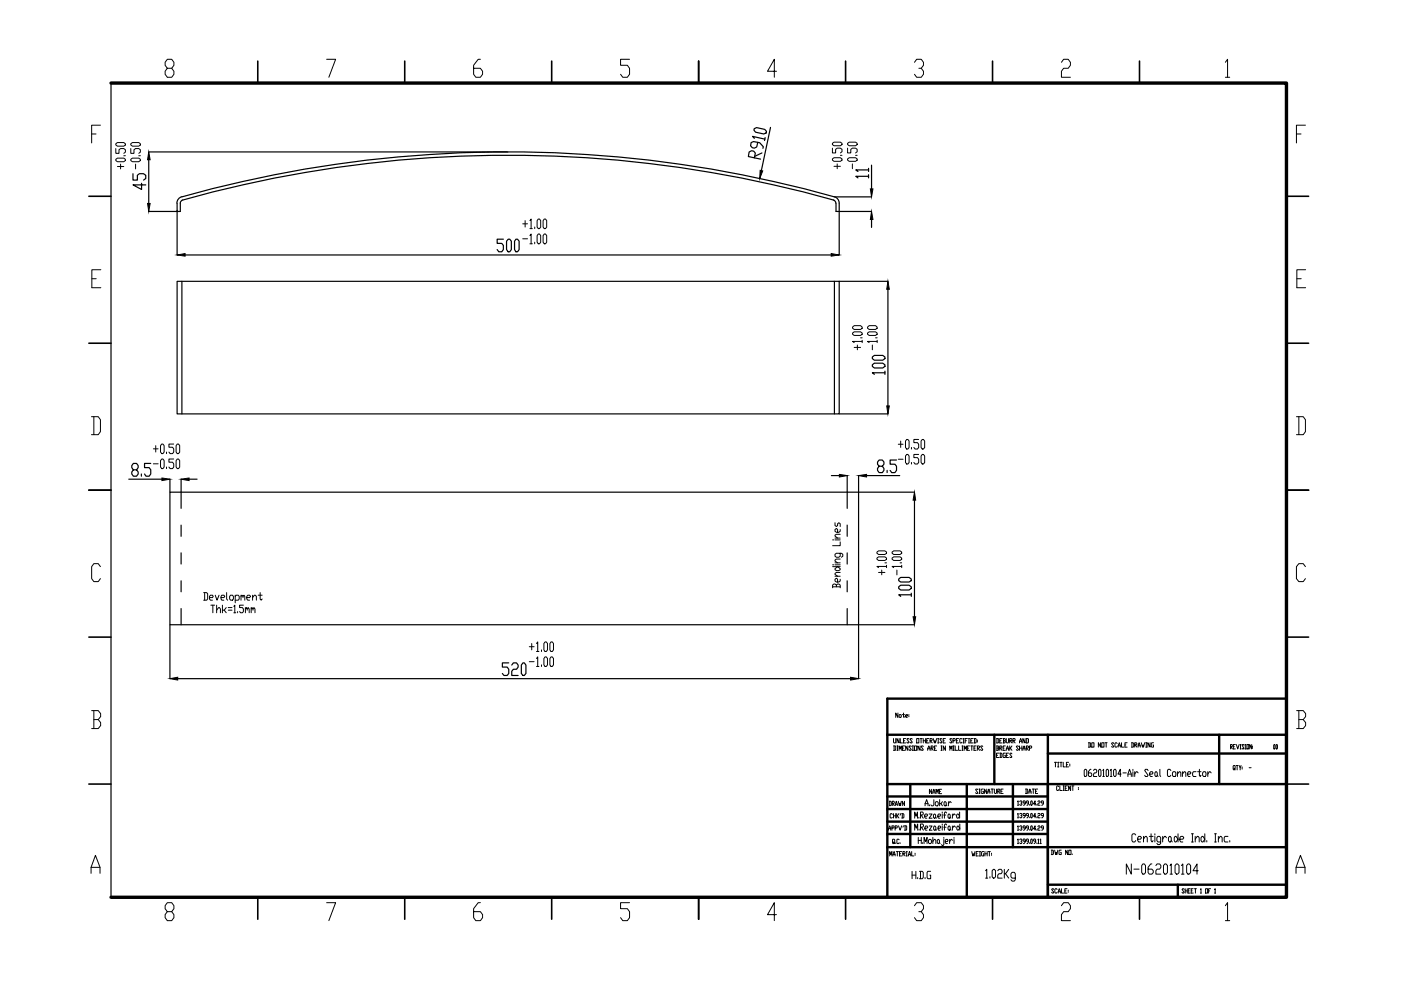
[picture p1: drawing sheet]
<svg xmlns="http://www.w3.org/2000/svg" width="297mm" height="210mm" viewBox="0 0 297 210" stroke-linecap="round" stroke-linejoin="round" font-family="sans-serif">
<!-- layer: 0 -->
<g fill="none" stroke="#000" stroke-width=".25">
<path d="M23.5 17.6v172.6M28.2 36.8v1.4h.9v-1l.4-.4h.9l.5 .4v.6l-.5 .4M30 38.9v1.3l-1.8-1h2.7M31.5 32.2h76.2M31.5 33.9v9.2M159.9 27.3l.5-.2 1.7 .3 .4 .5-.1 .3-.5 .2-1.7-.4-.3-.4zM159.9 33.4l.2-.9-.3-.5h-.5l-.5 .2-.1 1 2.5 .5M159.9 29.3l-.3-.4 2.6 .6M160.7 30.2l-.3 1-.5 .2-.4-.1-.4-.4 .2-.7 .5-.2 1.3 .3 .7 .8v.4M161.5 32.4l-1.5 .7M162.2 29.2l-.1 .6M163.4 27l-2 9.2"/>
<path d="M184.2 37.4h-2.8l.5 .3M184.2 36h-2.8l.5 .4M184.2 35.7v.7M184.2 37v.7M184.8 35v5M31.5 44.8h6M37.5 44.8h.1M37.5 59.6h140.4v28.2h-140.4zM37.5 44.9v9.2M38.5 41.7a1.42 1.42 0 0 0-1 1.4v1.7M38.6 41.7a255.4 255.4 0 0 1 138.3 0M38.6 59.6v28.2"/>
<path d="M39.2 54.1h137M106.7 50.7h-1.3v.9h1l.3 .4v.9l-.3 .5h-.7l-.3-.5M107.7 50.7h.4l.3 .4v1.8l-.3 .5h-.4l-.3-.5v-1.8zM109.4 50.7h.3l.4 .4v1.8l-.4 .5h-.3l-.3-.5v-1.8zM176.9 41.7a1.42 1.42 0 0 1 1 1.4v1.7h-.7v-1.7M176.9 59.6v28.2M177 41.7h7.8M177.2 43.1l-.2-.6a253.8 253.8 0 0 0-138.5 0l-.3 .6v1.7h-.7M177.9 44.9v9.2M178 44.8h6.8M178 59.6h10.3M184.8 46.5v1.7"/>
<path d="M185 77.3l.4-.3h1.8l.4 .3v.4l-.4 .3h-1.8l-.4-.3zM185 75.7l.4-.3h1.8l.4 .3v.3l-.4 .4h-1.8l-.4-.4zM187.6 79h-2.6l.4 .4M187.6 78.7v.7M188.3 61.3v24.8M28.3 99.6l-.4-.5v-.4l.4-.4h.7l.3 .4v.4l-.3 .5h-.7l-.4 .5v.4l.4 .5h.7l.3-.5v-.4l-.3-.5M32 98.3h-1.4v.8h1l.4 .5v.9l-.4 .5h-.7l-.3-.5M178 87.8h10.3M186.4 98.8l-.3-.4v-.4l.3-.5h.7l.3 .5v.4l-.3 .4h-.7l-.3 .5v.4l.3 .5h.7l.3-.5v-.4l-.3-.5M188.1 99.7v.5M190.1 97.5h-1.4v.9h1l.4 .4v.9l-.4 .5h-.6l-.4-.5M27.3 101.6h7"/>
<path d="M30 100.5v.5M36 104.4h146v28.1h-146zM36 101.6v2.7M38.4 101.6v6.2M38.4 111.3v2.4M38.4 117.2v2.4M40.1 101.6h1.7M176.3 100.8h1.7M179.6 100.8v7M179.6 111.3v2.4M179.6 117.2v2.4M182 100.8v3.5"/>
<path d="M182.1 104.4h11.8M183.7 100.8h7.1M193.9 106v24.8M36 132.5v11.4M38.4 123.1v2.4M38.4 129v3.5M179.6 123.1v2.4M179.6 129v3.5M182 132.5v11.4M182.1 132.5h11.8M190.5 124.4l.5-.3h1.7l.5 .3v.4l-.5 .3h-1.7l-.5-.3zM190.5 122.8l.5-.4h1.7l.5 .4v.3l-.5 .3h-1.7l-.5-.3z"/>
<path d="M193.2 126.1h-2.7l.5 .3M193.2 125.8v.6M37.7 143.9h142.6M107.9 140.5h-1.4v.9h1l.4 .5v.9l-.4 .4h-.7l-.3-.4M108.5 141l.3-.5h.7l.4 .5v.4l-.4 .5h-.7l-.3 .4v.9h1.4M110.9 140.5h.3l.3 .5v1.8l-.3 .4h-.3l-.4-.4v-1.8z"/>
</g>
<g fill="none" stroke="#000" stroke-width=".51">
<path d="M188.1 155.8h84.7M210.8 155.8v10.4M222.2 155.8v34.4M222.2 159.8h50.6M258.5 155.8v10.4M272.8 148.1h-84.7v42M188.1 179.6h84.7M188.1 166.2h84.7M188.1 176.8h34.1M188.1 174.2h34.1M188.1 171.5h34.1M188.1 168.9h34.1"/>
<path d="M193 166.2v13.4M205 166.2v23.9M214.8 166.2v13.4M222.2 187.6h50.6M249.7 187.6v2.6"/>
</g>
<path d="M23.5 17.6h249.3v172.6h-249.3" fill="none" stroke="#000" stroke-width=".72"/>
<g fill="none" stroke="#000" stroke-width=".34">
<path d="M54.7 13v4.6M85.8 13v4.6M117 13v4.6M148.1 13v4.6M179.3 13v4.6M210.4 13v4.6M241.6 13v4.6M18.8 41.6h4.7M272.8 41.6h4.7M18.8 72.8h4.7M272.8 72.8h4.7M18.8 103.9h4.7"/>
<path d="M272.8 103.9h4.7M18.8 135.1h4.7M272.8 135.1h4.7M18.8 166.2h4.7M272.8 166.2h4.7M54.7 190.2v4.7M85.8 190.2v4.7M117 190.2v4.7M148.1 190.2v4.7M179.3 190.2v4.7M210.4 190.2v4.7M241.6 190.2v4.7"/>
</g>
<g fill="none" stroke="#000" stroke-width=".21">
<path d="M35.5 14.5l-.5-.7v-.6l.5-.6h.9l.5 .6v.6l-.5 .7h-.9l-.5 .6v.6l.5 .7h.9l.5-.7v-.6l-.5-.6M69.3 12.6h1.9l-1.5 3.8M101.9 12.6h-.5l-1 1.2v1.9l.5 .7h1l.4-.7v-.6l-.4-.6h-1.5M133.5 12.6h-1.9v1.2h1.4l.5 .7v1.2l-.5 .7h-1l-.4-.7M164.6 15.1h-1.9l1.5-2.5v3.8M193.9 13.2l.5-.6h.9l.5 .6v.6l-.5 .7h-.5M195.3 14.5l.5 .6v.6l-.5 .7h-.9l-.5-.7M225 13.2l.5-.6h1l.4 .6v.6l-.4 .7h-1l-.5 .6v1.3h1.9M259.8 13.2l.5-.6v3.8M259.8 16.4h.9M19.4 28.4h1M21.3 26.5h-1.9v3.8"/>
<path d="M24.6 33.8l.3-.3h1.3l.4 .3v.2l-.4 .3h-1.3l-.3-.3zM24.6 31.5v1h.6v-.7l.4-.3h.6l.4 .3v.5l-.4 .2M24.6 30.5l.3-.3h1.3l.4 .3v.2l-.4 .3h-1.3l-.3-.3zM24.9 35.3h1.3M25.6 34.8v1M26.2 33h.4M27.7 33.8l.4-.3h1.3l.4 .3v.2l-.4 .3h-1.3l-.4-.3zM27.7 31.5v1h.7v-.7l.3-.3h.7l.4 .3v.5l-.4 .2M27.7 30.5l.4-.3h1.3l.4 .3v.2l-.4 .3h-1.3l-.4-.3zM28.7 34.8v1M29.4 33h.4M176.5 33.7l.3-.3h1.4l.3 .3v.3l-.3 .2h-1.4l-.3-.2z"/>
<path d="M176.5 31.4v1h.7v-.7l.3-.3h.7l.3 .3v.5l-.3 .2M176.5 30.4l.3-.3h1.4l.3 .3v.2l-.3 .3h-1.4l-.3-.3zM176.8 35.3h1.4M177.5 34.8v1M178.2 32.9h.3M179.7 33.7l.3-.3h1.4l.3 .3v.3l-.3 .2h-1.4l-.3-.2zM179.7 31.4v1h.7v-.7l.3-.3h.7l.3 .3v.5l-.3 .2M179.7 30.4l.3-.3h1.4l.3 .3v.2l-.3 .3h-1.4l-.3-.3zM180.7 34.8v1M181.4 32.9h.3M274.9 28.4h.9M276.8 26.5h-1.9v3.8"/>
<path d="M19.5 59.1h.9M21.4 57.2h-1.9v3.8h1.9M110.8 47.5h1M110.8 50.6h1M111.3 46.8v1.3M112.4 46.8l.2-.4v2.1M112.4 50l.2-.4v2.1M112.4 48.5h.5M112.4 51.7h.5M113.4 48.1v.4M113.4 51.4v.3M114.1 46.4h.3l.2 .4v1.3l-.2 .4h-.3l-.2-.4v-1.3z"/>
<path d="M114.1 49.6h.3l.2 .4v1.4l-.2 .3h-.3l-.2-.3v-1.4zM115.4 46.4h.3l.2 .4v1.3l-.2 .4h-.3l-.3-.4v-1.3zM115.4 49.6h.3l.2 .4v1.4l-.2 .3h-.3l-.3-.3v-1.4zM275 59.1h.9M276.8 57.2h-1.8v3.8h1.8M180.8 70.6l.3-.2h1.4l.3 .2v.3l-.3 .2h-1.4l-.3-.2zM180.8 69.3l.3-.3h1.4l.3 .3v.3l-.3 .3h-1.4l-.3-.3zM181.1 73.7h1.4M181.8 73.2v1M182.5 71.6h.3M182.8 72.4h-2l.3 .2M182.8 72.1v.5"/>
<path d="M183.9 70.6l.4-.2h1.3l.4 .2v.3l-.4 .2h-1.3l-.4-.2zM183.9 69.3l.4-.3h1.3l.4 .3v.3l-.4 .3h-1.3l-.4-.3zM185 73.2v1M185.6 71.6h.4M186 72.4h-2.1l.4 .2M186 72.1v.5M19.4 88.3h1.4l.5 .7v2.5l-.5 .7h-1.4M19.9 88.3v3.9M32.5 95.2h1M32.5 98.3h1M33 94.5v1.3M34.3 94.1h.2l.3 .4v1.3l-.3 .4h-.2l-.3-.4v-1.3z"/>
<path d="M34.3 97.3h.2l.3 .4v1.3l-.3 .4h-.2l-.3-.4v-1.3zM35.3 95.8v.4M35.3 99v.4M36.8 94.1h-1v.7h.8l.2 .4v.6l-.2 .4h-.5l-.3-.4M36.8 97.3h-1v.7h.8l.2 .3v.7l-.2 .4h-.5l-.3-.4M37.6 94.1h.2l.3 .4v1.3l-.3 .4h-.2l-.3-.4v-1.3zM37.6 97.3h.2l.3 .4v1.3l-.3 .4h-.2l-.3-.4v-1.3zM190.5 94.2h1M190.5 97.4h1M191 93.5v1.4M192.2 93.2h.3l.2 .3v1.4l-.2 .3h-.3l-.2-.3v-1.4zM192.2 96.4h.3l.2 .3v1.3l-.2 .4h-.3l-.2-.4v-1.3z"/>
<path d="M193.3 94.9v.3M193.3 98v.4M194.8 93.2h-1v.7h.7l.3 .3v.7l-.3 .3h-.5l-.2-.3M194.8 96.4h-1v.6h.7l.3 .4v.6l-.3 .4h-.5l-.2-.4M195.5 93.2h.3l.2 .3v1.4l-.2 .3h-.3l-.2-.3v-1.4zM195.5 96.4h.3l.2 .3v1.3l-.2 .4h-.3l-.2-.4v-1.3zM274.9 88.3h1.4l.5 .7v2.5l-.5 .7h-1.4M275.4 88.3v3.9M176.5 119.8h.3M176.5 114.5h.3M177 110.8v.6l.3 .2 .5-.8 .3 .2v.6M177 119.3h1.1"/>
<path d="M177 119.8h1.1M177 114.5h1.1M177 114.1h1.1M178.1 118.5h-.8l-.3 .2v.3l.6 .3M178.1 117.3v.6l-.3 .3h-.5l-.3-.3v-.4l.3-.2h1.1l.3 .2v.4l-.3 .3M178.1 114.9v.8h-1.6M178.1 113.3h-.8l-.3 .2v.2l.6 .4M178.1 112.3v.3l-.3 .3h-.5l-.3-.3v-.3l.3-.2 .3 .2v.6M185.9 118.3l.4-.2h1.3l.4 .2v.3l-.4 .2h-1.3l-.4-.2zM185.9 117.1l.4-.3h1.3l.4 .3v.2l-.4 .3h-1.3l-.4-.3zM187.6 119.3h.4M188 119.8v.6"/>
<path d="M189.1 118.3l.4-.2h1.3l.4 .2v.3l-.4 .2h-1.3l-.4-.2zM189.1 117.1l.4-.3h1.3l.4 .3v.2l-.4 .3h-1.3l-.4-.3zM190.8 119.3h.4M191.2 119.8v.6M21.3 120.1l-.5-.6h-.9l-.5 .6v2.6l.5 .6h.9l.5-.6M43.2 125.6h.6l.2 .3v1.1l-.2 .3h-.6M43.4 125.6v1.7M44.4 126.7h.6l.2-.3-.2-.2h-.4l-.2 .2v.6l.2 .3h.4M44.7 128.3h.8M45.1 128.3v1.6M45.6 126.2l.4 1.1 .4-1.1M45.9 129.4l.5-.6h.1l.2 .3v.8"/>
<path d="M45.9 128.3v1.6M46.9 126.7h.6l.2-.3-.2-.2h-.5l-.1 .2v.6l.1 .3h.5M47.2 128.3v1.6M47.5 129.4l.5 .5M48 128.8l-.5 .6h-.3M48 125.6v1.4l.3 .3M48.4 128.8h.8M48.4 129.4h.8M48.9 126.2h.4l.2 .2v.6l-.2 .3h-.4l-.2-.3v-.6zM49.6 128.6l.2-.3v1.6M49.6 129.9h.4M49.9 126.4l.2-.2h.4l.2 .2v.6l-.2 .3h-.6"/>
<path d="M49.9 126.2v1.6M50.4 129.7v.2M51.1 126.4l.2-.2 .2 .5M51.1 126.2v1.1M51.5 126.4l.2-.2 .2 .2v.9M51.6 128.3h-.8v.5h.6l.2 .3v.6l-.2 .2h-.4l-.2-.2M52 129.1l.2-.3 .2 .6M52 128.8v1.1M52.3 126.7h.6l.2-.3-.2-.2h-.4l-.2 .2v.6l.2 .3h.4M52.4 129.1l.2-.3 .2 .3v.8M53.3 129.1l.1-.3 .2 .6M53.3 128.8v1.1"/>
<path d="M53.6 126.7l.3-.5h.2l.3 .2v.9M53.6 126.2v1.1M53.6 129.1l.2-.3 .3 .3v.8M54.7 126.2h.9M55.2 125.6v1.4l.2 .3 .2-.3M112.2 137.1h1M112.7 136.4v1.4M113.7 136.4l.3-.3v2M113.7 139.6l.3-.3v2M113.7 138.1h.6M114.8 137.8v.3M115.6 136.1h.2l.3 .3v1.4l-.3 .3h-.2l-.3-.3v-1.4z"/>
<path d="M115.6 139.3h.2l.3 .3v1.4l-.3 .3h-.2l-.3-.3v-1.4zM116.8 136.1h.3l.2 .3v1.4l-.2 .3h-.3l-.2-.3v-1.4zM116.8 139.3h.3l.2 .3v1.4l-.2 .3h-.3l-.2-.3v-1.4zM176.5 124.4h1.6M176.5 120.1h1.6M177 120.6l.6-.5 .5 .5v.2l-.3 .2h-.5l-.3-.2zM177 122.2h1.1M177.3 124.4v-.4l.5-.2 .3 .2v.6M177.3 124l-.5-.2-.3 .2v.6M178.1 122.8v.4l-.3 .2h-.5l-.3-.2v-.4l.3-.2 .3 .2v.6M178.1 121.4h-.8l-.3 .2v.2l.6 .4M186.3 121.4h1.3"/>
<path d="M186.9 120.9v1M188 120.1h-2.1l.4 .3M190.2 120.9v1M191.2 120.1h-2.1l.4 .3M276.8 120.1l-.5-.6h-.9l-.5 .6v2.6l.5 .6h.9l.5-.6M19.4 150.7h1.4l.5 .6v.6l-.5 .7M19.9 152.6h.9l.5 .6v.6l-.5 .7h-1.4M19.9 150.7v3.8M112.2 140.3h1M113.7 141.3h.6M114.8 141v.3M189.4 156.6l.2 .9h.2l.1-.1v-.8"/>
<path d="M189.4 158.2l.5 .1-.1 .8h-.4M189.6 158.2v.9M190.2 158.2h.2M190.2 159.1h.2M190.3 158.2v.9M190.4 151.2v.9l-.5-.9v.9M190.6 156.6v.9l-.4-.9v.9M190.6 159.1v-.9l.3 .6 .2-.6v.9M190.7 151.5l.4 .1-.1 .5-.4-.1zM190.9 156.6v.9h.4M191.3 151.5h.5M191.3 158.6h.3"/>
<path d="M191.6 151.2v.8v.1l.2-.1M191.6 157.1h.2M191.8 158.2h-.5v.9h.5M192 156.6h-.4v.9h.4M192 151.8h.4l.1-.2-.1-.1-.4 .1 .1 .5h.3M192.5 158.2v.9l-.5-.9v.9M192.7 151.5v.1M192.7 151.8v.2M192.7 156.7l-.3-.1-.1 .1 .4 .7-.1 .1h-.2l-.1-.1M193.2 158.3l-.4-.1-.1 .1 .5 .6-.1 .2h-.3l-.1-.2M193.4 156.7l-.1-.1-.3 .1 .4 .7-.1 .1-.3-.1M193.4 158.2h.3"/>
<path d="M193.4 159.1h.3M193.5 158.2v.9M193.9 158.2h.5v.9h-.5zM194.4 156.6h.4v.9h-.4zM195.1 158.2v.9l-.5-.9v.9M195.1 156.6h.4M195.3 156.6v.9M195.7 158.3v-.1l-.4 .1 .4 .6v.2l-.4-.2M195.7 157.1h.5M195.7 156.6v.9M196.2 156.6v.9M196.5 157.1h.2"/>
<path d="M196.7 159.1l.2-.9 .3 .9M196.7 158.8h.5M196.9 156.6h-.4v.9h.4M197.2 157.1h.3l.2-.4-.5-.1v.9M197.3 157.1l.4 .4M197.4 158.6h.3l.2-.3-.5-.1v.9M197.5 158.6l.4 .5M197.9 156.6l.2 .9 .1-.4 .1 .4 .3-.9M198.1 158.6h.2M198.6 158.2h-.5v.9h.5M198.8 157.5h.3M198.8 156.6h.3"/>
<path d="M198.9 156.6v.9M199.5 158.2h.2M199.5 159.1h.2M199.6 158.2v.9M199.7 156.7l-.1-.1-.3 .1 .4 .7-.1 .1-.3-.1M200 157.1h.2M200.4 156.6h-.4v.9h.4M200.4 158.2v.9l-.4-.9v.9M201.4 159.1v-.9l.2 .6 .2-.6v.9M201.8 156.7l-.1-.1-.3 .1 .4 .7-.1 .1-.3-.1M202.1 157.1h.3v-.5h-.3v.9M202.1 158.2h.2"/>
<path d="M202.1 159.1h.2M202.2 158.2v.9M202.5 158.2v.9h.5M202.8 157.1h.2M203.2 156.6h-.4v.9h.4M203.2 158.2v.9h.5M204 156.7l-.2-.1-.3 .1 .1 .8 .4-.1M204 158.2h.2M204 159.1h.2M204 158.2v.9M204.2 157.5h.2M204.2 156.6h.2"/>
<path d="M204.3 156.6v.9M204.4 159.1v-.9l.2 .6 .3-.6v.9M204.6 157.1h.3M205.1 156.6h-.5v.9M205.1 158.6h.3M205.4 157.5h.2M205.4 156.6h.2M205.4 156.6v.9M205.6 158.2h-.5v.9h.5M205.8 157.1h.2M205.8 158.2h.5M206 158.2v.9"/>
<path d="M206.3 156.6h-.5v.9h.5M206.5 156.6l.5 .1-.1 .8h-.4M206.5 158.6h.3M206.6 156.6v.9M207 158.2h-.5v.9h.5M207.2 158.6h.4l.1-.3-.5-.1v.9M207.2 156.9v.2M207.2 157.2v.2M207.3 158.6l.4 .5M208.4 158.3l-.1-.1-.4 .1 .5 .6-.1 .2-.4-.2M211.3 156.6l.5 .1v.7l-.2 .1h-.3M211.3 158.2l.5 .1-.2 .3"/>
<path d="M211.4 158.6h.2l.2 .3-.2 .2h-.3M211.4 156.6v.9M211.4 158.2v.9M211.8 159.7h-.5v.9h.5M212 158.6h.3l.1-.3-.4-.1v.9M212 159.7h.3l.1 .2v.6l-.4 .1M212 157.1h.2M212.1 158.6l.3 .5M212.1 159.7v.9M212.4 156.6h-.4v.9h.4M212.7 156.6l.4 .1-.1 .4M212.7 158.6h.2"/>
<path d="M212.8 157.1h.2l.1 .3-.1 .1h-.3M212.8 156.6v.9M213.1 158.2h-.4v.9h.4M213.1 159.7h-.3l-.1 .2 .1 .7h.3v-.5h-.1M213.4 156.6l.1 .9h.2l.1-.1v-.8M213.4 159.1l.2-.9 .2 .9M213.4 158.8h.4M213.8 159.7h-.4v.9h.4M214.1 157.1h.3l.1-.4-.4-.1v.9M214.1 158.2v.9M214.2 157.1l.3 .4M214.2 158.6l.3 .5"/>
<path d="M214.5 158.2l-.4 .4M214.5 159.9l-.1-.2-.3 .2 .4 .6-.1 .1-.3-.1M214.8 157.1h.3v-.5h-.3v.9M214.9 157.1l.3 .4M215.9 158.3l-.1-.1-.3 .1 .4 .6-.1 .2-.3-.2M216.2 157.5l.2-.9 .3 .9M216.2 158.6h.5M216.2 157.2h.5M216.2 158.2v.9M216.7 158.2v.9M216.9 159.1l.2-.9 .2 .9M216.9 158.8h.4"/>
<path d="M217.3 156.6v.9l-.4-.9v.9M217.6 156.6l.5 .1v.7l-.2 .1h-.3M217.6 158.6h.3l.2-.3-.5-.1v.9M217.7 156.6v.9M217.7 158.6l.4 .5M218.3 158.6h.3l.1-.3-.4-.1v.9M230.8 157.5h.3l.1 .1v.7l-.4 .1M230.9 157.5v.9M231.5 157.5h.4v.9h-.4zM233.3 157.5v.9l-.4-.9v.9M233.6 157.5h.5v.9h-.5zM234.3 157.5h.4"/>
<path d="M234.5 157.5v.9M236.1 157.6v-.1l-.4 .1 .4 .7v.1l-.4-.1M236.9 157.6l-.2-.1-.3 .1v.7l.1 .1 .4-.1M237.1 158.4l.2-.9 .2 .9M237.1 158.1h.4M237.8 157.5v.9h.5M238.5 157.9h.2M239 157.5h-.5v.9h.5M239.9 157.5h.3l.2 .1v.7l-.5 .1M240 157.5v.9M240.6 157.9l.4-.1-.1-.3h-.3v.9M240.7 157.9l.3 .5"/>
<path d="M241.3 158.4l.2-.9 .3 .9M241.3 158.1h.5M242 157.5l.2 .9 .2-.5v.5l.3-.9M242.9 157.5h.3M242.9 158.4h.3M243 157.5v.9M243.8 157.5v.9l-.4-.9v.9M244.6 157.5h-.4l-.1 .1 .1 .8h.4v-.5h-.2M260.9 158.3l.4-.1-.1-.3h-.3v.9M261 158.3l.3 .5M261.5 158.3h.2M261.9 157.9h-.4v.9h.4"/>
<path d="M262.1 157.9l.3 .9 .3-.9M262.9 158.8h.2M262.9 157.9h.2M263 157.9v.9M263.7 158l-.3-.1v.1l.3 .7v.1l-.3-.1M263.9 158.8h.3M263.9 157.9h.3M264 157.9v.9M264.4 157.9h.4v.9h-.4zM265.4 157.9v.9l-.4-.9v.9M265.6 158.2v.1M265.6 158.5v.2"/>
<path d="M270.1 157.9l.2 .1v.8l-.3-.1zM270.6 157.9l.2 .1v.8l-.2-.1zM274.9 150.7h1.4l.5 .6v.6l-.5 .7M275.4 152.6h.9l.5 .6v.6l-.5 .7h-1.4M275.4 150.7v3.8M188.4 176l.2-.9 .2 .9M188.4 175.7h.4M188.6 169.9h.2l.2 .2v.6l-.4 .1M188.6 169.9v.9M189.1 175.6h.3l.2-.2-.2-.3h-.3v.9M189.2 170.3h.3v-.4h-.3v.9M189.2 172.7l-.1-.2-.4 .2v.6l.1 .1 .4-.1"/>
<path d="M189.3 170.3l.3 .5M189.4 178.5l.2 .2-.3 .2v-1l.4 .2-.1 .6 .1 .2M189.4 172.5v.9M189.4 173h.5M189.8 175.6h.4v-.5h-.4v.9M189.8 170.8l.2-.9 .2 .9M189.8 170.5h.4M189.9 172.5v.9M189.9 178.7v.2M190.1 172.5v.9M190.2 173l.4 .4M190.5 169.9l.2 .9 .1-.5 .1 .5 .2-.9"/>
<path d="M190.5 175.1l.3 .9 .4-.9M190.6 172.5l-.5 .5M190.6 178.1l-.1-.2-.3 .2v.8l.4-.2M190.8 178.7v.2M191 172.5l-.2 .3M191.2 172.5h.3l.1 .2v.6l-.4 .1M191.3 172.5v.9M191.6 175.1l-.2 .3M191.8 169.9v.9l-.5-.9v.9M191.8 175.1l.4 .1v.8h-.4M191.9 175.1v.9M193.9 173.5v-1.3l.3 .9 .3-.9v1.3"/>
<path d="M193.9 176v-1.3l.4 .9 .3-.9v1.3M194.7 177.5v1.4M194.7 178.2h.6M194.8 173.3v.2M194.9 175.8v.2M195.2 172.8h.4l.1-.2-.1-.4h-.4v1.3M195.2 175.4h.4l.2-.3-.2-.4h-.4v1.3M195.3 172.8l.4 .7M195.3 175.4l.5 .6M195.3 177.5v1.4M195.6 178.6v.3M195.9 178.9v-1.4l.4 .9 .3-.9v1.4"/>
<path d="M196 173.1h.5l.2-.3-.2-.2h-.3l-.2 .2v.5l.2 .2h.3M196.1 175.6h.5l.1-.2-.1-.3h-.3l-.2 .3v.4l.2 .2h.3M196.1 170.9v-.5l.4-.9 .3 1.4M196.1 170.4h.7M197 172.6h.6l-.6 .9h.6M197 175.1h.6l-.6 .9h.6M197 178h.3l.2 .2v.4l-.2 .3h-.3l-.1-.3v-.4zM197.1 170.6v.3M197.5 167.3v1l-.4-1v1M197.8 168.3l.2-1 .2 1M197.8 178.4l.3-.4h.1l.2 .2v.7M197.8 167.9h.4"/>
<path d="M197.8 177.5v1.4M198 169.5v1.1l-.2 .3h-.3l-.1-.3M198.1 172.6l.3 .2v.5l-.2 .2-.3-.2v-.5zM198.1 175.1l.3 .3v.4l-.2 .2-.2-.2zM198.4 173.3l.1 .2M198.4 175.8l.1 .2M198.5 168.3v-1l.2 .6 .2-.6v1M198.5 170h.3l.1 .2v.4l-.1 .3h-.3l-.2-.3v-.4zM198.8 173.1h.5l.1-.3-.1-.2h-.3l-.2 .2v.5l.2 .2h.3M198.9 175.6h.4l.2-.2-.2-.3h-.3l-.1 .3 .1 .6h.3M198.9 178l.3 .2v.4l-.2 .3-.3-.3v-.4zM199.2 167.8h.2"/>
<path d="M199.2 178.6l.1 .3M199.2 169.5v1.4M199.5 170.4l.3 .5M199.6 167.3h-.4v1h.4M199.8 172.2v.2M199.8 172.6v.9M199.8 174.7v.2M199.8 175.1v.9M199.8 170l-.3 .4h-.3M200.1 172.8h.4M200.1 178v1.1l-.2 .2-.3-.2M200.1 175.4h.5"/>
<path d="M200.1 177.5v.3M200.3 170l.3 .2v.4l-.2 .3-.2-.3zM200.4 178.4h.5l.1-.2-.1-.2h-.3l-.2 .2v.4l.2 .3h.3M200.6 170.6l.1 .3M200.7 172.4l-.2-.2-.3 .2v1.1M200.7 174.9l-.1-.2-.4 .2v1.1M201.1 170v.9M201.1 172.6l.4 .2v.5l-.2 .2-.3-.2zM201.2 175.1h.1l.2 .3-.2 .6-.3-.2zM201.3 178v.9M201.5 173.3l.1 .2M201.5 175.8l.1 .2"/>
<path d="M201.7 170.2l-.3-.2-.3 .4M201.9 178.2l-.3-.2-.3 .4M201.9 172.6v.9M201.9 175.1v.9M202.3 177.5v.3M202.3 178v.9M202.5 172.8l-.3-.2-.3 .5M202.6 175.4l-.3-.3-.4 .5M203 172.6h.2l.3 .5-.3 .4-.4-.2v-.5zM203 175.1l.5 .5-.3 .4-.3-.2zM203.5 172.2v1.3M203.5 174.7v1.3"/>
<path d="M207.3 167.4l-.1-.1-.4 .1 .5 .7-.1 .1-.4-.1M207.6 167.3h.2M207.6 168.2h.2M207.7 167.3v.9M208.5 167.3l-.5 .1 .2 .8h.3v-.4h-.1M209.2 167.3v.9l-.5-.9v.9M209.4 168.2l.3-.9 .2 .9M209.4 167.9h.5M210.1 167.3h.5M210.4 167.3v.9M210.8 167.3l.1 .9h.3l.1-.1v-.8M211.3 160.1h.2"/>
<path d="M211.5 167.8h.4l.1-.4-.5-.1v.9M211.7 167.8l.3 .4M212.2 167.8h.3M212.7 167.3h-.5v.9h.5M213.4 160.1h.2M215.7 170l.2-.2v.9M215.7 172.6l.2-.1v.9M215.7 175.3l.2-.2v.9M215.7 178.1l.2-.2v1M215.7 170.7h.2M215.7 173.4h.2M215.7 176h.2"/>
<path d="M215.7 178.9h.2M216.2 170l.3-.2 .2 .3-.2 .2M216.2 172.6l.1-.1 .4 .1-.2 .3M216.2 175.3l.3-.2 .2 .3-.2 .2M216.2 178.1l.3-.2 .2 .3-.2 .2M216.5 170.3l.2 .1-.2 .3-.3-.1M216.5 172.9l.2 .2-.2 .3-.3-.2M216.5 175.6l.2 .3-.2 .1-.3-.1M216.5 178.4l.2 .1-.2 .4-.3-.2M217.4 170.3h-.4v-.5l.4 .2v.4l-.4 .3M217.4 172.9h-.4v-.4l.4 .1v.5l-.4 .3M217.4 175.6h-.4v-.5l.4 .2v.4l-.4 .3"/>
<path d="M217.4 178.4h-.4v-.5l.4 .2v.4l-.4 .4M217.4 167.3l.5 .1-.1 .8h-.4M217.6 167.3v.9M218.1 170.3h-.4l-.1-.2 .1-.3 .4 .2v.4l-.4 .3M218.1 172.9h-.4l-.1-.3 .1-.1 .4 .1v.5l-.4 .3M218.1 175.6l-.5-.2 .1-.3 .4 .2v.4l-.4 .3M218.1 178.4l-.5-.2 .1-.3 .4 .2v.4l-.4 .4M218.1 168.2l.3-.9 .2 .9M218.1 167.9h.5M218.3 170.6v.1M218.3 173.2v.2M218.3 175.9v.1"/>
<path d="M218.3 178.7v.2M218.5 172.6l.2-.1 .2 .1-.1 .8-.3-.2zM218.7 169.8l.2 .2-.1 .7-.3-.1zM218.7 175.1l.2 .2-.1 .7-.3-.1zM218.7 177.9l.2 .2-.1 .8-.3-.2zM218.9 167.3h.4M219.1 167.3v.9M219.5 167.8h.3M219.6 170.4h-.5l.4-.6v.9M219.6 173.1h-.5l.4-.6v.9M219.6 175.7h-.5l.4-.6v.9M219.6 178.4l-.5-.2 .1-.3 .4 .2v.4l-.4 .4"/>
<path d="M219.8 170.6v.1M219.8 173.2v.2M219.8 175.9v.1M219.8 178.7v.2M220 167.3h-.5v.9h.5M220 170l.2-.2 .3 .2-.1 .3-.4 .1v.3h.5M220 172.6l.2-.1 .3 .1-.1 .3-.4 .2v.3h.5M220 175.3l.2-.2 .3 .2v.1l-.5 .3v.3h.5M220 178.1l.2-.2v1M220 178.9h.3M220.5 178.1l.1-.2v1M220.5 178.9h.3"/>
<path d="M221.2 170.3h-.3v-.5l.3 .2v.4l-.3 .3M221.2 172.9h-.3v-.4l.3 .1v.5l-.3 .3M221.2 175.6h-.3v-.5l.3 .2v.4l-.3 .3M223.6 161.6h.4M223.8 161.6v1M224.2 161.6h.3M224.2 162.6h.3M224.4 161.6v1M224.5 166.8l-.1-.2h-.3l-.1 .2 .1 .8h.3l.1-.2M224.7 166.6v1h.5M224.7 161.6h.5M225 161.6v1"/>
<path d="M225.4 166.6h.2M225.4 167.6h.2M225.4 161.6v1h.5M225.5 166.6v1M225.8 167.1h.3M226.1 162.1h.3M226.3 166.6h-.5v1h.5M226.6 161.6h-.5v1h.5M226.8 162v.1M226.8 162.3v.1M227 166.6v1l-.4-1v1M227.2 166.6h.5"/>
<path d="M227.5 166.6v1M228.6 167v.1M228.6 167.3v.1M230 163.1h.3l.1 .3v1l-.1 .2h-.3l-.1-.2v-1zM231.3 163.1h-.2l-.3 .5v.8l.1 .2h.4l.2-.2-.2-.5h-.5M231.9 163.4l.1-.3h.4l.1 .3-.1 .5h-.4l-.1 .2v.5h.6M233.1 163.1l.3 .3v1l-.1 .2-.4-.2v-1zM233.8 163.4l.2-.3v1.5M233.8 164.6h.3M234.7 163.1l.3 .3v1l-.1 .2-.4-.2v-1zM235.4 163.4l.2-.3v1.5M235.4 164.6h.4"/>
<path d="M236.3 163.1l.3 .3v1l-.1 .2-.4-.2v-1zM237.7 164.1h-.7l.5-1v1.5M238.1 163.9h.7M239.1 164.6v-.5l.4-1 .4 1v.5M239.1 164.1h.8M240.2 163.1v.3M240.2 163.6v1M240.6 163.6v1M240.8 177l-.2-.2h-.4l-.2 .2v1.2l.2 .3h.4l.2-.3M241.2 177.9h.6l.2-.3-.2-.3h-.4l-.2 .3v.6l.2 .3h.4M241.3 163.9l-.4-.3-.3 .5M242.4 177.9l.4-.6h.2l.2 .3v.9"/>
<path d="M242.4 177.3v1.2M243.4 163.4l-.2-.3h-.3l-.2 .3 .7 1-.2 .2h-.3l-.2-.2M243.7 177.3h.8M243.8 164.1h.5l.2-.2-.2-.3h-.3l-.2 .3v.5l.2 .2h.3M244.1 176.8v1.4l.2 .3 .2-.3M244.9 176.8v.2M244.9 177.3v1.2M245 163.6l.4 .3v.5l-.2 .2-.3-.2v-.5zM245.4 164.4l.1 .2M245.9 163.1v1.3l.2 .2M246.1 178.5h-.6l-.2-.3v-.6l.2-.3h.4l.2 .3v1.2l-.2 .3h-.4l-.2-.3M246.5 177.3v1.2"/>
<path d="M247.3 177.6l-.2-.3h-.2l-.4 .6M247.9 177.3l.4 .3v.6l-.2 .3-.4-.3v-.6zM248.2 163.4l-.2-.3h-.3l-.2 .3v1l.2 .2h.3l.2-.2M248.3 178.2l.2 .3M248.8 163.6h.3l.2 .3v.5l-.2 .2h-.3l-.2-.2v-.5zM249.1 177.3h.2l.5 .6-.5 .6h-.2l-.1-.3v-.6zM249.6 164.1l.4-.5h.2l.2 .3v.7M249.6 163.6v1M249.8 176.8v1.7M250.1 177.9h.7l.2-.3-.2-.3h-.4l-.3 .3v.6l.3 .3h.4M250.7 164.1l.4-.5h.1l.2 .3v.7M250.7 163.6v1"/>
<path d="M251.8 164.1h.5l.2-.2-.2-.3h-.3l-.2 .3v.5l.2 .2h.3M252.6 176.8h.4M252.6 178.5h.4M252.8 176.8v1.7M253.4 177.9l.4-.6h.2l.3 .3v.9M253.4 177.3v1.2M253.6 163.6h-.6l-.1 .3v.5l.1 .2h.6M253.9 163.6h.7M254.3 163.1v1.3l.2 .2 .1-.2M254.8 177.3h.3l.3 .6-.3 .6h-.3l-.2-.3v-.6zM255.2 163.6h.3l.2 .3v.5l-.2 .2h-.3l-.2-.2v-.5zM255.4 176.8v1.7"/>
<path d="M255.9 178.2v.3M256.1 163.6v1M256.8 163.9l-.4-.3-.3 .5M257.5 176.8h.4M257.5 178.5h.4M257.7 176.8v1.7M258.3 177.9l.4-.6h.2l.2 .3v.9M258.3 177.3v1.2M260.4 177.3h-.7l-.2 .3v.6l.2 .3h.7M260.7 178.2v.3M261.7 162.9l.1 .2-.2 .1-.1-.8 .3-.1 .1 .9M262.1 162.3h.4"/>
<path d="M262.3 162.3v.9M262.7 162.3l.2 .9M263.1 162.3l-.2 .5M263.4 162.6v.2M263.4 162.9v.2M264.8 162.8h.5M19.3 185.2v-1.3l.9-2.5 1 2.5v1.3M19.3 183.9h1.9M35.5 193.3l-.5-.6v-.7l.5-.6h.9l.5 .6v.7l-.5 .6h-.9l-.5 .6v.7l.5 .6h.9l.5-.6v-.7l-.5-.6M69.3 191.4h1.9l-1.5 3.8M101.9 191.4h-.5l-1 1.3v1.9l.5 .6h1l.4-.6v-.7l-.4-.6h-1.5M133.5 191.4h-1.9v1.3h1.4l.5 .6v1.3l-.5 .6h-1l-.4-.6"/>
<path d="M164.6 193.9h-1.9l1.5-2.5v3.8M188.6 181.5v-.9l.2 .6 .3-.6v.9M189.3 181.5l.3-.9 .2 .9M189.3 181.2h.5M190 180.6h.5M190.2 180.6v.9M190.7 181h.3M191.2 180.6h-.5v.9h.5M191.4 181l.5-.1-.1-.3h-.4v.9M191.6 181l.3 .5M192.2 180.6h.2M192.2 181.5h.2"/>
<path d="M192.2 180.6v.9M192.6 181.5l.2-.9 .3 .9M192.6 181.2h.5M193.3 180.6v.9h.5M193.4 184.7v1.6M193.4 185.5h.8M193.9 192l.5-.6h.9l.5 .6v.7l-.5 .6h-.5M194 180.9v.1M194 181.2v.2M194.2 184.7v1.6M194.6 186.1v.2M194.9 184.7h.6l.2 .3v1.1l-.2 .2h-.6"/>
<path d="M195.2 184.7v1.6M195.3 193.3l.5 .6v.7l-.5 .6h-.9l-.5-.6M196.1 186.1v.2M197.3 184.7h-.6l-.1 .3v1.1l.1 .2h.6v-.8h-.2M206 180.6l.2 .9 .2-.5 .1 .5 .2-.9M207 181h.2M207.4 180.6h-.4v.9h.4M207.6 180.6h.3M207.6 181.5h.3M207.8 180.6v.9M208.6 180.6h-.4l-.1 .1 .1 .8h.4l-.1-.5M208.8 181h.5"/>
<path d="M208.8 180.6v.9M209 184.6l.2-.3v1.9M209 186.2h.4M209.3 180.6v.9M209.5 180.6h.5M209.8 180.6v.9M209.9 185.9v.3M210.2 180.9v.1M210.2 181.2v.2M210.6 184.3h.2l.3 .3v1.3l-.3 .3h-.2l-.2-.3v-1.3zM211.5 184.6l.3-.3h.5l.2 .3v.4l-.2 .3h-.5l-.3 .2v.7h1M212.9 184.3v1.9"/>
<path d="M213.2 185.3l.7 .9M213.9 184.3l-.7 1h-.3M215.3 186.2h-.7l-.3-.3v-.6l.3-.3h.5l.2 .3v1.2l-.2 .3h-.5l-.3-.3M222.9 180.3h.3l.2 .1v.7l-.5 .1M223 180.3v.9M223.4 188.6l-.1-.2-.3 .2 .4 .6-.1 .2-.3-.2M223.6 180.3l.2 .9 .1-.5 .2 .5 .2-.9M224.1 188.6l-.1-.2-.4 .2 .2 .8h.2l.1-.2M224.4 189.4l.2-1 .2 1M224.4 189.1h.4M225 180.3h-.4l-.1 .1 .1 .8h.4v-.5h-.1M225 192l.5-.6h1l.4 .6v.7l-.4 .6h-1l-.5 .6v1.3h1.9"/>
<path d="M225 188.4v1h.5M225.8 188.9h.2M226.2 188.4h-.4v1h.4M226.4 180.3v.9l-.5-.9v.9M226.5 188.7v.2M226.5 189.1v.1M226.6 180.3h.5v.9h-.5zM227.3 181.1v.1M239.9 183.2v2.1l-1.1-2.1v2.1M240.4 184.3h1.1M242.3 183.2h.3l.3 .3v1.5l-.3 .3h-.3l-.2-.3v-1.5zM244.2 183.2h-.2l-.6 .7v1.1l.3 .3h.5l.3-.3v-.4l-.3-.3h-.8"/>
<path d="M245.1 183.5l.2-.3h.6l.2 .3v.4l-.2 .4h-.6l-.2 .3v.7h1M247 183.2h.2l.3 .3v1.5l-.3 .3h-.2l-.3-.3v-1.5zM248.1 183.5l.2-.3v2.1M248.1 185.3h.5M249.4 183.2h.3l.3 .3v1.5l-.3 .3h-.3l-.3-.3v-1.5zM250.5 183.5l.3-.3v2.1M250.5 185.3h.5M251.1 188.6l-.4-.2-.1 .2 .5 .6-.1 .2-.4-.2M251.3 188.9h.4M251.3 188.4v1M251.7 188.4v1M251.9 183.2h.2l.3 .3v1.5l-.3 .3h-.2l-.3-.3v-1.5z"/>
<path d="M251.9 188.9h.2M252.3 188.4h-.4v1h.4M252.6 188.9h.2M253 188.4h-.4v1h.4M253.2 188.4h.5M253.4 188.4v1M254 184.6h-1.1l.9-1.4v2.1M254.5 188.6l.1-.2v1M254.5 189.4h.2M255.6 188.4h.4v1h-.4zM256.2 188.9h.3M256.7 188.4h-.5v1"/>
<path d="M257.5 188.6l.1-.2v1M257.5 189.4h.2M259.8 192l.5-.6v3.8M259.8 195.2h.9M274.8 185.2v-1.3l.9-2.5 1 2.5v1.3M274.8 183.9h1.9"/>
</g>
<g fill="#000" stroke="#000" stroke-width=".21">
<path d="M31.5 32.2l.3 1.7h-.5zM161.2 36.1l.5 .1-.6 1.6zM31.3 43.1h.5l-.3 1.7zM37.5 54.1l1.7-.3v.5zM176.2 53.8l1.7 .3-1.7 .2zM184.8 44.8l.3 1.7h-.6zM184.5 40h.6l-.3 1.7zM188.3 59.6l.3 1.7h-.6zM188 86.1h.6l-.3 1.7zM34.3 101.3l1.7 .3-1.7 .3zM38.4 101.6l1.7-.3v.6zM178 100.6l1.6 .2-1.6 .3z"/>
<path d="M182 100.8l1.7-.2v.5zM193.9 104.4l.2 1.6h-.5zM193.6 130.8h.5l-.2 1.7zM36 143.9l1.7-.3v.6zM180.3 143.6l1.7 .3-1.7 .3z"/>
</g>
</svg>
